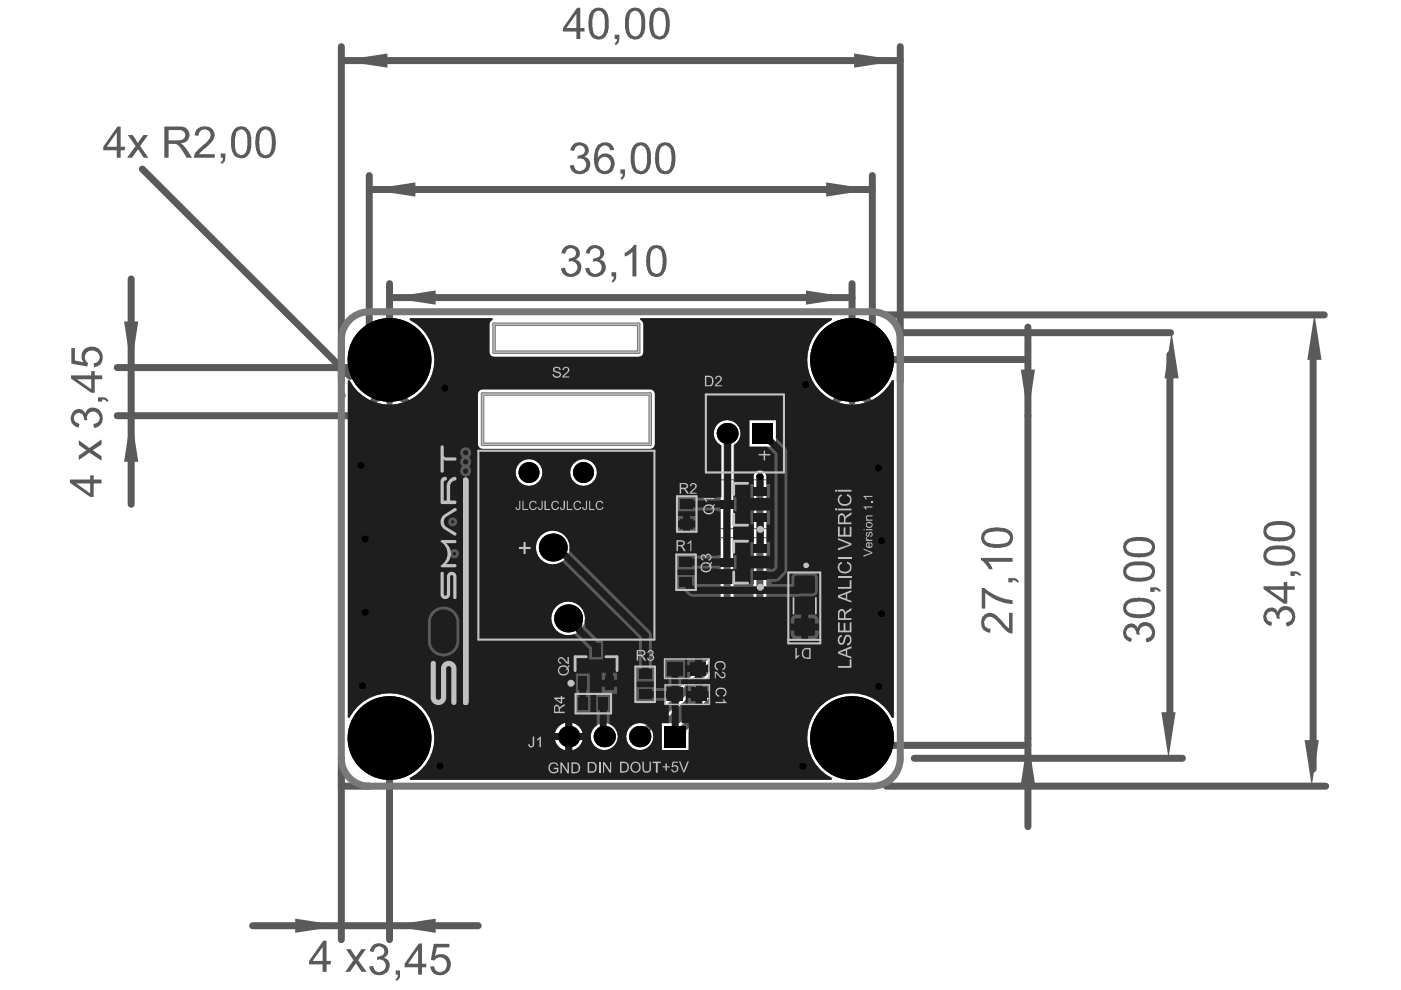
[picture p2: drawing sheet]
<svg xmlns="http://www.w3.org/2000/svg" width="297mm" height="210mm" viewBox="0 0 297 210" stroke-linecap="round" stroke-linejoin="round" font-family="sans-serif">
<g fill="#5a5a5a">
<path d="M217.9 156.5l1.5 9.8h-3z"/>
<path d="M216.4 78.4h3l-1.5 9.7z"/>
<path d="M170.9 61.6l9.8 1.5-9.8 1.5z"/>
<path d="M82.6 63.1l9.8-1.5v3z"/>
<path d="M27.8 88.1l1.5 9.8h-3z"/>
<path d="M26.3 68.2h3l-1.5 9.7z"/>
<path d="M82.6 196.3l9.8-1.5v3z"/>
<path d="M62.6 194.8l9.8 1.5-9.8 1.5z"/>
<path d="M246.2 151h3l-1.5 9.8z"/>
<path d="M248.4 70.4l1.5 9.8h-3z"/>
<path d="M276.6 156.9h3l-1.5 9.8z"/>
<path d="M278.7 66.5l1.5 9.8h-3z"/>
<path d="M181.1 11.3l9.8 1.5-9.8 1.5z"/>
<path d="M72.4 12.8l9.8-1.5v3z"/>
<path d="M175.2 38.7l9.7 1.5-9.7 1.5z"/>
<path d="M78.3 40.2l9.8-1.5v3z"/>
</g>
<path d="M156.2 119.2h2.9M156.2 106.9h2.9M157.6 105.4v3M157.6 117.7v3M126.4 139.8v3M124.9 141.3h3" fill="none" stroke="#5a5a5a" stroke-width=".3"/>
<path d="M151.9 114h11.4v10.4h-11.4zM151.9 101.7h11.4v10.4h-11.4zM121.2 135.6h10.4v11.4h-10.4z" fill="none" stroke="#5a5a5a" stroke-width=".21"/>
<g fill="none" stroke="#5a5a5a" stroke-width="1.5">
<path d="M72.4 9.9v71M72.4 12.8h118.5M190.9 9.9v71M30.2 35.8l44 44M78.3 37.2v37.8M184.9 37.2v37.8M27.8 59.1v47.8M78.3 40.2h106.6M24.8 77.9h50.5M82.6 60.1v25.1M82.6 63.1h98.1M179.9 76.2h37.3"/>
<path d="M180.7 60.1v25.1M187.6 66.8h93.2M191.3 70.5h56.9M217.9 69.4v105.9M248 75.2v76.9M278.4 74.3v88.8M24.8 88.1h54.8M82.6 159.4v39.8M180.7 158h37.2M72.4 160.8v38.4M72.4 166.7h5.9M187.9 166.7h93.2"/>
<path d="M193.8 160.8h56.9M53.6 196.3h47.8"/>
</g>
<g fill="#5a5a5a">
<path d="M27.1 28.6h1l1.1 1.7 1.2-1.7h1l-1.7 2.4 1.8 2.4h-1l-1.2-1.8-1.3 1.8h-1.1l1.8-2.4z"/>
<path d="M41.6 27.6a2.38 2.38 0 0 1 3.5-.1 2.35 2.35 0 0 1-.8 3.2l-1.8 1.5-.3 .5h3.3v.7h-4.4a3 3 0 0 1 1.5-2.2l.4-.3a4.2 4.2 0 0 0 1.7-2.3 1.32 1.32 0 0 0-1.4-1.2 1.32 1.32 0 0 0-1.2 1.4l-.9-.1z"/>
<path d="M46.8 32.5h1l-.1 1.5-.6 .7-.4-.3 .6-.6v-.4h-.5z"/>
<path d="M208.4 130.6a2.2 2.2 0 0 1 3.5 .5l1.8 2 .2 .1v-3.3h.8v4.4a2.5 2.5 0 0 1-2-1.2l-.6-.5a3.2 3.2 0 0 0-2.5-1.8 1.3 1.3 0 0 0-.9 1.4 1.3 1.3 0 0 0 1.3 1.1l-.1 .8a2.03 2.03 0 0 1-1.8-2.6z"/>
<path d="M208.1 124.7h.6l.9 .7 1.9 1a8.1 8.1 0 0 0 3.2 .8v.9l-.7-.1a9.6 9.6 0 0 1-5.1-2.3v3.3h-.8z"/>
<path d="M213.8 122.6h1.6l.2 .1 .4 .6-.3 .2-.4-.4-.6-.1v.5h-.9z"/>
<path d="M208 118.3h6.7v.8h-5.2l.6 .8 .4 .8h-.8a5 5 0 0 0-1.7-1.9z"/>
<path d="M119.5 52.6a1.9 1.9 0 0 1 2.4-.5 1.9 1.9 0 0 1 .9 2.2l-.7 .7a1.87 1.87 0 0 1 1.2 2 1.87 1.87 0 0 1-1.6 1.6 2.11 2.11 0 0 1-2.2-.5l-.3-.3-.2-.9 .7-.2a1.35 1.35 0 0 0 1.5 1.4 1.35 1.35 0 0 0 1.2-1.5 1.35 1.35 0 0 0-1.5-1.2l-.3 .1v-.7a1.18 1.18 0 0 0 1.5-1.5 1.21 1.21 0 0 0-1.4-.6 1.21 1.21 0 0 0-.9 1.1l-.8-.1 .1-.5z"/>
<path d="M124.8 52.4a2.06 2.06 0 0 1 3.4 1.3l-.4 .9-.6 .4a1.84 1.84 0 0 1 1.3 1.8 1.84 1.84 0 0 1-1.4 1.7 2.07 2.07 0 0 1-3-1.6l.8-.2a1.33 1.33 0 0 0 1.4 1.3 1.33 1.33 0 0 0 1.3-1.4 1.33 1.33 0 0 0-1.6-1.2l-.3 .1 .1-.7a1.19 1.19 0 0 0 1.4-1.2 1.14 1.14 0 0 0-1.2-1 1.14 1.14 0 0 0-1 1.2l-.8-.1 .2-.7z"/>
<path d="M129.7 57.7h.9v1.5l-.6 .7-.3-.3 .3-.4 .2-.6h-.5z"/>
<path d="M132.4 53.7l.1-.1a4.4 4.4 0 0 0 1.9-1.7h.5v6.7h-.8v-5.2l-.8 .6-.9 .4z"/>
<path d="M15.6 87.2a1.52 1.52 0 0 1 2.5 .4 1.88 1.88 0 0 1 1.9-1.2 1.88 1.88 0 0 1 1.7 1.6 2.1 2.1 0 0 1-.6 2.2l-.3 .3-.9 .2-.1-.7a1.35 1.35 0 0 0 1.3-1.5 1.35 1.35 0 0 0-1.5-1.2 1.35 1.35 0 0 0-1.2 1.5l.1 .3h-.7a1.18 1.18 0 0 0-1.5-1.5 1.21 1.21 0 0 0-.6 1.3 1.21 1.21 0 0 0 1.2 1l-.2 .7a1.49 1.49 0 0 1-1.3-.7 2.24 2.24 0 0 1 .2-2.7z"/>
<path d="M20.8 84.2l1.5 .1 .7 .7-.3 .2-.5-.4-.5-.1v.4h-.9z"/>
<path d="M15.1 73.8h.8v2.6l1.8 .4a2.13 2.13 0 0 1 .2-2.6 2.13 2.13 0 0 1 2.6-.5 2.14 2.14 0 0 1 1.3 2 2.14 2.14 0 0 1-1.3 2l-.6 .2v-.9a1.37 1.37 0 0 0 1.2-1.6 1.37 1.37 0 0 0-1.7-1.1 1.41 1.41 0 0 0-1.4 1 1.41 1.41 0 0 0 .7 1.7l-.2 .7-3.4-.6z"/>
<path d="M16.7 93.3l2.3 1.7 2.5-1.8v1l-1.9 1.2 1.9 1.3v1l-2.5-1.7-2.3 1.5v-.9l1.7-1.1-1.7-1.2z"/>
<path d="M78.9 200.6a1.9 1.9 0 0 1 2.3-.4 1.9 1.9 0 0 1 1 2.2l-.8 .7a1.87 1.87 0 0 1 1.2 1.9 1.87 1.87 0 0 1-1.6 1.7 2.11 2.11 0 0 1-2.1-.6l-.3-.3-.3-.9 .8-.1a1.35 1.35 0 0 0 1.4 1.3 1.35 1.35 0 0 0 1.3-1.5 1.35 1.35 0 0 0-1.6-1.2l-.3 .1 .1-.7a1.18 1.18 0 0 0 1.4-1.5 1.21 1.21 0 0 0-1.3-.6 1.21 1.21 0 0 0-.9 1.1l-.8-.1 .1-.5z"/>
<path d="M83.9 205.8h.9v1.3l-.6 .8-.4-.3 .6-.6v-.3h-.5z"/>
<path d="M92 200.1h3.3v.8h-2.7l-.3 1.8a2.17 2.17 0 0 1 2.9 .4 2.17 2.17 0 0 1-.2 3 2.2 2.2 0 0 1-3.8-1v-.2h.8a1.38 1.38 0 0 0 1.7 1.1 1.38 1.38 0 0 0 1-1.7 1.42 1.42 0 0 0-1-1.3 1.42 1.42 0 0 0-1.6 .7l-.7-.2z"/>
<path d="M73.4 201.2h.9l1.1 1.8 1.2-1.8h1l-1.7 2.4 1.8 2.5h-1l-1.2-1.8-1.3 1.8h-1l1.7-2.5z"/>
<path d="M238.7 132.6a1.52 1.52 0 0 1 2.5 .5 1.88 1.88 0 0 1 1.9-1.2 1.88 1.88 0 0 1 1.7 1.6 2.1 2.1 0 0 1-.5 2.1l-.3 .3-.9 .3-.2-.8a1.35 1.35 0 0 0 1.3-1.4 1.35 1.35 0 0 0-1.5-1.3 1.35 1.35 0 0 0-1.1 1.6v.3l-.7-.1a1.18 1.18 0 0 0-1.5-1.4 1.21 1.21 0 0 0-.5 1.3 1.21 1.21 0 0 0 1.1 .9l-.2 .8a1.49 1.49 0 0 1-1.3-.8 2.24 2.24 0 0 1 .2-2.7z"/>
<path d="M243.9 124.5l1.5 .1 .7 .7-.3 .2-.4-.4-.6-.1v.5h-.9z"/>
<path d="M268.4 129.3a1.52 1.52 0 0 1 2.5 .4 1.88 1.88 0 0 1 1.9-1.2 1.88 1.88 0 0 1 1.7 1.6 2.1 2.1 0 0 1-.5 2.2l-.3 .3-.9 .2-.2-.8a1.35 1.35 0 0 0 1.4-1.4 1.35 1.35 0 0 0-1.5-1.3 1.35 1.35 0 0 0-1.2 1.6l.1 .3-.7-.1a1.18 1.18 0 0 0-1.5-1.4 1.21 1.21 0 0 0-.6 1.3 1.21 1.21 0 0 0 1.1 1l-.2 .7a1.49 1.49 0 0 1-1.2-.7 2.24 2.24 0 0 1 .1-2.7z"/>
<path d="M273.6 121.1l1.5 .1 .8 .7-.4 .2-.4-.4-.6-.1v.5h-.9z"/>
<path d="M130.3 7.4h1l-.1 1.5-.6 .6-.3-.3 .5-.6v-.3h-.5z"/>
<path d="M121.4 30.8a1.9 1.9 0 0 1 2.3-.5 1.9 1.9 0 0 1 1 2.2l-.8 .7a1.87 1.87 0 0 1 1.2 2 1.87 1.87 0 0 1-1.5 1.6 2.11 2.11 0 0 1-2.2-.5l-.3-.3-.2-.9 .7-.2a1.35 1.35 0 0 0 1.4 1.4 1.35 1.35 0 0 0 1.3-1.5 1.35 1.35 0 0 0-1.6-1.2l-.3 .1 .1-.7a1.18 1.18 0 0 0 1.4-1.5 1.21 1.21 0 0 0-1.3-.6 1.21 1.21 0 0 0-.9 1.1l-.8-.1 .1-.5z"/>
<path d="M131.5 35.9h1l-.1 1.5-.5 .7-.4-.3 .4-.4 .2-.6h-.6z"/>
<path d="M24.8 28.1l-2.1 3h2.1zM24.9 26.8h.7v4.3h.9v.8h-.9v1.5h-.8v-1.5h-2.9v-.8z"/>
<path d="M35.7 27.6v2.2h2a1.33 1.33 0 0 0 1.6-1.3l-.2-.4a1.19 1.19 0 0 0-1.2-.5zM34.8 26.8h3.1a1.83 1.83 0 0 1 2.3 1.6 1.83 1.83 0 0 1-1.9 2l.9 .7 1.5 2.3h-1.1l-1-1.5a2.08 2.08 0 0 0-1.6-1.4h-1.3v2.9h-.9z"/>
<path d="M50.1 28v.1a6.9 6.9 0 0 0 .1 4.3 1.23 1.23 0 0 0 1.5 .3 1.23 1.23 0 0 0 .7-1.3v-.7a4.2 4.2 0 0 0-.6-3 1.21 1.21 0 0 0-1.7 .3zM49.6 27.5a2.06 2.06 0 0 1 2.2-.6 2.06 2.06 0 0 1 1.4 1.9l.1 1.5a3.2 3.2 0 0 1-1.1 2.9 2.01 2.01 0 0 1-3.1-1.6l-.1-1.6a3.5 3.5 0 0 1 .6-2.5z"/>
<path d="M55.3 28a7.3 7.3 0 0 0 .1 4.5 1.22 1.22 0 0 0 1.4 .3 1.22 1.22 0 0 0 .7-1.2l.1-.4a5.9 5.9 0 0 0-.5-3.4 1.09 1.09 0 0 0-1.8 .2zM55.1 27.1a2.16 2.16 0 0 1 3.3 1.8l.1 1.5a2.92 2.92 0 0 1-1.7 3.1 2.23 2.23 0 0 1-2.6-2.4 5.6 5.6 0 0 1 .6-3.6z"/>
<path d="M209 113.2a1.21 1.21 0 0 0-.2 1.3 1.21 1.21 0 0 0 1.2 .7 5.7 5.7 0 0 0 3.7-.3 1.21 1.21 0 0 0 .3-1.4 1.21 1.21 0 0 0-1.2-.7 6.4 6.4 0 0 0-3.8 .4zM208.2 113a4.2 4.2 0 0 1 3.9-1.1 2.38 2.38 0 0 1 2.7 2.2 2.06 2.06 0 0 1-2.1 1.9 4.8 4.8 0 0 1-4.1-.6 2.15 2.15 0 0 1-.4-2.4z"/>
<path d="M138.2 53.2a7.1 7.1 0 0 0 0 4.4 1.16 1.16 0 0 0 1.4 .4 1.16 1.16 0 0 0 .7-1.3l.1-.6a6.1 6.1 0 0 0-.4-3 1.11 1.11 0 0 0-1.8 .1zM137.9 52.3a2.03 2.03 0 0 1 3.3 1.6l.1 1.5a3.3 3.3 0 0 1-1.4 3.2 2.06 2.06 0 0 1-2.8-2l-.1-1.4a4 4 0 0 1 .9-2.9z"/>
<path d="M16.3 80.4l3 2.1v-2.1zM15 79.6h4.3v-.9h.8v.9h1.6v.8h-1.6v2.9h-.8l-4.3-3z"/>
<path d="M16.2 102.5l2.9 2.1v-2.1zM14.8 101.7h4.3v-.9h.8v.9h1.6v.8h-1.6v2.9h-.8l-4.3-3z"/>
<path d="M88.6 201.3l-2.1 3h2.1zM88.8 200h.7v4.3h.9v.8h-.9v1.6h-.9v-1.6h-2.8v-.8z"/>
<path d="M68.4 200.8l-2.1 2.9h2.1zM68.6 199.4h.6v4.3h.9v.8h-.9v1.6h-.8v-1.6h-2.9v-.8z"/>
<path d="M239.2 128a1.2 1.2 0 0 0-.3 1.4 1.2 1.2 0 0 0 1.2 .7 5.4 5.4 0 0 0 3.8-.4 1.24 1.24 0 0 0 .1-1.4 1.24 1.24 0 0 0-1.2-.6l-.7-.1a5.7 5.7 0 0 0-2.9 .4zM238.5 127.8a4.6 4.6 0 0 1 3.7-1 2.45 2.45 0 0 1 2.7 2.1v.1a2.06 2.06 0 0 1-1.9 1.9 5.5 5.5 0 0 1-4.3-.6 1.94 1.94 0 0 1-.2-2.5z"/>
<path d="M239.1 120.5a1.16 1.16 0 0 0-.1 1.3 1.16 1.16 0 0 0 1.1 .5 4.9 4.9 0 0 0 3.9-.4 1.26 1.26 0 0 0 0-1.4 1.26 1.26 0 0 0-1.2-.6h-.7a4.2 4.2 0 0 0-3 .6zM238.5 120a4.5 4.5 0 0 1 3.7-1 2.76 2.76 0 0 1 2.7 1.7 1.97 1.97 0 0 1-1.9 2.5 5.9 5.9 0 0 1-4.2-.5 2.13 2.13 0 0 1-.3-2.7z"/>
<path d="M239.1 115.2a1.23 1.23 0 0 0-.1 1.4 1.23 1.23 0 0 0 1.3 .6l.4 .1a4.6 4.6 0 0 0 3.3-.6 1.16 1.16 0 0 0 .1-1.3 1.16 1.16 0 0 0-1.2-.6h-.6a6.1 6.1 0 0 0-3.1 .3zM238.5 114.8h.1a4.4 4.4 0 0 1 3.5-.9 3.1 3.1 0 0 1 2.7 1.4 2.06 2.06 0 0 1-2 2.8l-1.4 .1a3.8 3.8 0 0 1-3-1.1 2.47 2.47 0 0 1 .1-2.3z"/>
<path d="M269.2 125l3 2.2v-2.2zM267.9 124.3h4.3v-.9h.7v.9h1.6v.7h-1.6v3h-.7l-4.3-3.1z"/>
<path d="M268.8 117.1a1.16 1.16 0 0 0-.1 1.3 1.16 1.16 0 0 0 1.1 .6 4.9 4.9 0 0 0 3.9-.5 1.26 1.26 0 0 0 0-1.4 1.26 1.26 0 0 0-1.2-.5l-.7-.1a4.2 4.2 0 0 0-3 .6zM268.2 116.6a4.5 4.5 0 0 1 3.7-.9 2.76 2.76 0 0 1 2.7 1.6 1.97 1.97 0 0 1-1.9 2.5 5.9 5.9 0 0 1-4.1-.5 2.13 2.13 0 0 1-.4-2.7z"/>
<path d="M268.9 111.8a1.23 1.23 0 0 0-.2 1.4 1.23 1.23 0 0 0 1.3 .7h.4a4.6 4.6 0 0 0 3.3-.6 1.16 1.16 0 0 0 .1-1.3 1.16 1.16 0 0 0-1.2-.6h-.6a6.1 6.1 0 0 0-3.1 .3zM268.2 111.4h.1a4.4 4.4 0 0 1 3.5-.9 3.1 3.1 0 0 1 2.7 1.4 2.06 2.06 0 0 1-2 2.8l-1.4 .1a3.8 3.8 0 0 1-3-1.1 2.47 2.47 0 0 1 .1-2.3z"/>
<path d="M122.2 2.9l-2.1 3h2.1zM122.4 1.7h.6v4.2h.9v.8h-.9v1.6h-.8v-1.6h-2.9v-.8z"/>
<path d="M125.9 2.9a6.4 6.4 0 0 0 .1 4.4 1.23 1.23 0 0 0 1.5 .2 1.23 1.23 0 0 0 .7-1.3v-.6a4.2 4.2 0 0 0-.6-3 1.21 1.21 0 0 0-1.7 .3zM125.4 2.3a2.06 2.06 0 0 1 2.3-.5 2.06 2.06 0 0 1 1.3 2l.1 1.3a3.5 3.5 0 0 1-1 2.9 2.11 2.11 0 0 1-3.3-1.8v-1.3a4.4 4.4 0 0 1 .6-2.6z"/>
<path d="M133.6 2.9a6.9 6.9 0 0 0 .1 4.3 1.23 1.23 0 0 0 1.5 .4 1.23 1.23 0 0 0 .7-1.4l.1-.6a4.2 4.2 0 0 0-.6-3 1.21 1.21 0 0 0-1.8 .3zM133.1 2.3a2.06 2.06 0 0 1 2.3-.6 2.06 2.06 0 0 1 1.3 1.9l.1 1.5a3.2 3.2 0 0 1-1 2.9 2.01 2.01 0 0 1-3.1-1.5l-.2-1.7a3.5 3.5 0 0 1 .6-2.5z"/>
<path d="M138.8 2.9a7.3 7.3 0 0 0 .1 4.4 1.22 1.22 0 0 0 1.4 .3 1.22 1.22 0 0 0 .7-1.2l.1-.4a5.9 5.9 0 0 0-.5-3.4 1.09 1.09 0 0 0-1.8 .3zM138.6 2a2.16 2.16 0 0 1 3.3 1.8l.1 1.4a2.92 2.92 0 0 1-1.7 3.1 2.23 2.23 0 0 1-2.6-2.4 5.6 5.6 0 0 1 .6-3.6z"/>
<path d="M126.6 30.9a2.04 2.04 0 0 1 3.6 .7v.2l-.8 .1a1.27 1.27 0 0 0-1.2-1 1.27 1.27 0 0 0-1.3 1l-.2 1.5a1.99 1.99 0 0 1 2.7-.6 1.99 1.99 0 0 1 .8 2.6 2.07 2.07 0 0 1-1.7 1.5 2.07 2.07 0 0 1-2.1-.9 5.6 5.6 0 0 1 .1-4.9zM127.1 33.8a1.52 1.52 0 0 0-.1 1.7 1.52 1.52 0 0 0 1.5 .7 1.56 1.56 0 0 0 1-1.7 1.56 1.56 0 0 0-1.4-1.3z"/>
<path d="M134.9 31.3a6.3 6.3 0 0 0 .1 4.5 1.23 1.23 0 0 0 1.4 .3 1.23 1.23 0 0 0 .7-1.3l.1-.7a4.2 4.2 0 0 0-.6-3 1.05 1.05 0 0 0-1.7 .2zM134.3 30.9a2.06 2.06 0 0 1 2.4-.6 2.06 2.06 0 0 1 1.2 2.1l.1 1a3.3 3.3 0 0 1-1 3.2 2.01 2.01 0 0 1-3.1-1.6 5.8 5.8 0 0 1 .4-4.1z"/>
<path d="M140 31.4a7.1 7.1 0 0 0 .1 4.4 1.16 1.16 0 0 0 1.4 .4 1.16 1.16 0 0 0 .7-1.3l.1-.6a6.1 6.1 0 0 0-.4-3 1.11 1.11 0 0 0-1.9 .1zM139.8 30.5a2.03 2.03 0 0 1 3.2 1.6l.2 1.5a3.3 3.3 0 0 1-1.4 3.2 2.06 2.06 0 0 1-2.8-2l-.2-1.4a4 4 0 0 1 1-2.9z"/>
</g>
<g fill="none" stroke="#5a5a5a" stroke-width="1.5">
<circle cx="82.6" cy="88.1" r="4.6"/>
<circle cx="180.7" cy="88.1" r="4.6"/>
<circle cx="82.6" cy="156.5" r="4.6"/>
<circle cx="180.7" cy="156.5" r="4.6"/>
</g>
<path d="M146.5 108.1v2.2M155.6 114.7h4.1v9h-4.1zM155.6 102.4h4.1v9h-4.1zM121.9 139.2h9v4.2h-9zM146.3 120.5v2.1M124.5 150.1h2.1M135.9 143.8v2.1" fill="none" stroke="#5a5a5a" stroke-width=".3"/>
<path d="M144.2 119h2.4v4.7h-2.4zM144.4 106.6h2.3v4.7h-2.3zM168.2 123.7h4.8v9.5h-4.8zM123.4 148h4.8v2.3h-4.8zM135.6 142.7h2.4v4.8h-2.4z" fill="none" stroke="#5a5a5a" stroke-width=".38"/>
<circle cx="170.9" cy="119.9" r=".3" fill="none" stroke="#5a5a5a" stroke-width=".59"/>
<path d="M115.8 152h31.6v8.6h-31.6z" fill="none" stroke="#5a5a5a" stroke-width=".45"/>
<path d="M102.3 83.5v10.7" fill="none" stroke="#787878" stroke-width=".75"/>
<path d="M72.4 83.8v77" fill="none" stroke="#787878" stroke-width="1.5"/>
<circle cx="72.4" cy="83.8" r=".74" fill="#787878"/>
<path d="M72.4 83.8v-11.8a5.9 5.9 0 0 1 5.9-5.9h106.6a5.9 5.9 0 0 1 6 5.9v88.8a5.9 5.9 0 0 1-6 5.9h-106.6a5.9 5.9 0 0 1-5.9-5.9" fill="none" stroke="#787878" stroke-width="1.5"/>
<path d="M104.8 68.8h30.6v5.9h-30.6zM102.3 83.5h35.6v10.7h-35.6" fill="none" stroke="#787878" stroke-width=".75"/>
<path d="M86.9 67.5h17.5v.3a.96 .96 0 0 0-.6 1v5.9a.99 .99 0 0 0 1 1h30.6a.98 .98 0 0 0 1-1v-5.9a.96 .96 0 0 0-.7-1l.1-.3h40.5l.1 .3a9.5 9.5 0 0 0-2.5 15.2 9.5 9.5 0 0 0 15.2-2.4h.4v71.5l-.4 .1a9.5 9.5 0 0 0-15.2-2.4 9.5 9.5 0 0 0 2.5 15.2l-.1 .3h-89.4v-.3a9.5 9.5 0 0 0 2.7-14.9 9.5 9.5 0 0 0-15.1 1.4l-.3-.1v-70l.3-.1a9.5 9.5 0 0 0 15.1 1.4 9.5 9.5 0 0 0-2.7-14.9zM158.9 89.1v5.6h5.6v-5.6zM101.6 82.8l-.3 .7v10.7a.99 .99 0 0 0 1 1h35.6a.99 .99 0 0 0 .9-1v-10.7a.99 .99 0 0 0-.9-.9h-35.6zM120.9 100.2a2.85 2.85 0 0 0 5.7 0 2.85 2.85 0 0 0-5.7 0zM109.3 100.2a2.85 2.85 0 0 0 5.7 0 2.85 2.85 0 0 0-5.7 0zM113.6 116.1a3.6 3.6 0 0 0 7.2 0 3.6 3.6 0 0 0-7.2 0zM116.9 131.1a3.6 3.6 0 0 0 7.1 0 3.6 3.6 0 0 0-7.1 0zM152.2 89.9a2.82 2.82 0 0 0 .6 4.5v42.7l-16.3 16.3a2.87 2.87 0 0 0-3.7 2.5 2.87 2.87 0 0 0 3.1 3.1 2.87 2.87 0 0 0 2.5-3.7l1.6-1.5 .3 .1v5.1h5.7v-3.8l16.4-16.4 .1-37.7a1.36 1.36 0 0 0-1.4-1.4 1.36 1.36 0 0 0-1.3 1.4v36.6l-15.7 15.6h-3.2l-.1-.3 14.6-14.8 .1-43.8a2.83 2.83 0 0 0 .9-4.2 2.83 2.83 0 0 0-4.2-.3zM121.3 153.2v2.2h2.2a2.99 2.99 0 0 0-2.2-2.2zM118.4 154l-.4 .7-.4 .7h2.2v-2.2l-.7 .3zM125.2 156.2a2.9 2.9 0 0 0 5.8 0 2.9 2.9 0 0 0-5.8 0zM121.3 156.9v2.2a2.99 2.99 0 0 0 2.2-2.2zM117.6 156.9a2.99 2.99 0 0 0 2.2 2.2v-2.2z" fill="#5a5a5a"/>
<path d="M154.2 91.9v45.8l-18.6 18.5M161.1 101.1v37.1l-17.9 18" fill="none" stroke="#5a5a5a" stroke-width="1.5"/>
<g fill="#000">
<circle cx="82.6" cy="76.3" r="8.9"/>
<circle cx="180.7" cy="76.3" r="8.9"/>
<circle cx="76.5" cy="98.7" r=".74"/>
<circle cx="94.3" cy="82.3" r=".74"/>
<circle cx="154.2" cy="91.9" r="2.22"/>
<circle cx="170.8" cy="81.5" r=".74"/>
<circle cx="186.2" cy="99.2" r=".74"/>
<circle cx="77.4" cy="114.3" r=".74"/>
<circle cx="112.2" cy="100.2" r="2.22"/>
<circle cx="117.2" cy="116.1" r="2.97"/>
<circle cx="123.7" cy="100.2" r="2.22"/>
<circle cx="161.1" cy="101.1" r=".74"/>
<circle cx="186.9" cy="114.7" r=".74"/>
<circle cx="77.4" cy="129.8" r=".74"/>
<circle cx="120.5" cy="131.1" r="2.97"/>
<circle cx="186.9" cy="130.1" r=".74"/>
<circle cx="76.8" cy="145.4" r=".74"/>
<circle cx="82.6" cy="156.5" r="8.9"/>
<circle cx="120.6" cy="156.2" r="2.26"/>
<circle cx="128.1" cy="156.2" r="2.26"/>
<circle cx="135.6" cy="156.2" r="2.26"/>
<circle cx="180.7" cy="156.5" r="8.9"/>
<circle cx="186.3" cy="145.5" r=".74"/>
<circle cx="93.3" cy="162.4" r=".74"/>
<circle cx="170.2" cy="162.5" r=".74"/>
</g>
<g fill="#000">
<path d="M159.5 89.7h4.4v4.4h-4.4z" fill-rule="evenodd"/>
<path d="M140.9 153.9h4.5v4.5h-4.5z" fill-rule="evenodd"/>
</g>
<g fill="#1e1e1e">
<path d="M91.9 130.3a2.74 2.74 0 0 1 3-1 2.74 2.74 0 0 1 1.9 2.7v3.8a2.73 2.73 0 0 1-2.8 2.8 2.73 2.73 0 0 1-2.7-2.8v-4.2z"/>
<path d="M73.7 80.6h.4a9.5 9.5 0 0 0 15.2 2.4 9.5 9.5 0 0 0-2.4-15.2v-.3h17.5v.3a.96 .96 0 0 0-.6 1v5.9a.99 .99 0 0 0 1 1h30.6a.98 .98 0 0 0 1-1v-5.9a.96 .96 0 0 0-.7-1l.1-.3h40.5l.1 .3a9.5 9.5 0 0 0-2.5 15.2 9.5 9.5 0 0 0 15.2-2.4h.4v71.5l-.4 .1a9.5 9.5 0 0 0-15.2-2.4 9.5 9.5 0 0 0 2.5 15.2l-.1 .3h-89.4v-.3a9.5 9.5 0 0 0 2.4-15.2 9.5 9.5 0 0 0-15.2 2.4l-.4-.1zM101.6 82.8l-.3 .7v10.7a.99 .99 0 0 0 1 1h35.6a.99 .99 0 0 0 .9-1v-10.7a.99 .99 0 0 0-.9-.9h-35.6zM97.8 95.3a1.32 1.32 0 0 0 .2 1.7 1.44 1.44 0 0 0 0 1.9 1.21 1.21 0 0 0-.1 1.8 1.21 1.21 0 0 0 1.7 0 1.21 1.21 0 0 0-.1-1.8 1.45 1.45 0 0 0 0-1.9 1.2 1.2 0 0 0 .1-1.8 1.2 1.2 0 0 0-1.8 .1zM120.9 100.2a2.85 2.85 0 0 0 5.7 0 2.85 2.85 0 0 0-5.7 0zM109.3 100.2a2.85 2.85 0 0 0 5.7 0 2.85 2.85 0 0 0-5.7 0zM152.2 89.9a2.81 2.81 0 0 0 .7 4.5v11l-5.4 .1v-.2h-3.9v3.1l8.4-.2v.2h.7v9.3l-5.4 .1v-.2h-3.8v3.1h3.8v-.2l8.9 .2v-3h-.8v-9.3h.8v-3h-.5v-11.1a2.83 2.83 0 0 0 .7-4.2 2.83 2.83 0 0 0-4.2-.2zM160.2 100.1a3.1 3.1 0 0 0-.4 2.5h-.7v3h4.2v-3h-.8v-1.5a1.4 1.4 0 0 0-.8-1.3 1.4 1.4 0 0 0-1.5 .3zM146.3 109.4v1h1.3v-1zM143.5 109.4v1h1.3v-1zM95 110.7a.95 .95 0 0 0 1.9 0 .95 .95 0 0 0-1.9 0zM146.3 111.9v.9h1.3v-.9zM143.5 111.9v.9h1.3v-.9zM159.1 108.2v3h.7v3.7h-.7v3h4.2v-3h-.7v-3.7h.7v-3zM95.4 117.4a.97 .97 0 0 0 1.9 0 .97 .97 0 0 0-1.9 0zM158.9 89.1v5.6h3.7l1.6 1.6v24l-.4 .3h-.5v-.1h-4.2v3.3h-11.7l-.1-1.9h-3.8v3.1h1.4a3 3 0 0 0 2 1.5l25.4-.1a1.08 1.08 0 0 0 1.1-1.1v-2.8a1.08 1.08 0 0 0-1.1-1.1h-3.4a1.08 1.08 0 0 0-1.1 1.1v1.3h-4.1l-.1-.4a2.35 2.35 0 0 0 1.7-.4l1.2-1.2 .4-1v-25l-.4-1-2-2v-3.7zM171.4 130.3v1.9h2.2a1.46 1.46 0 0 0-1.3-1.9zM168 130.7l-.3 .4-.1 1.1h2.3v-1.9h-1zM171.4 133.7v1.9a1.72 1.72 0 0 0 2.1-.8l.1-1.1zM167.6 133.7a1.46 1.46 0 0 0 1.3 1.9h1v-1.9zM91.4 129.9l-.5 .8-.2 .9v4.6a3.3 3.3 0 0 0 3.2 3h.3a3.3 3.3 0 0 0 2.8-1.8l.4-1.3v-4.6a3.3 3.3 0 0 0-1.3-2.2 3.3 3.3 0 0 0-2.5-.7 3.3 3.3 0 0 0-2.2 1.3zM117.9 128.6a3.6 3.6 0 0 0-.4 4.5 3.6 3.6 0 0 0 4.3 1.4l3.1 3.1v2.2h3v-4.1h-1.1l-2.7-2.8-.1-1.1a3.6 3.6 0 0 0-1.9-3.9 3.6 3.6 0 0 0-4.2 .7zM148.8 139.5v1.5h1.7v-1.5zM145.7 139.5v1.5h1.6v-1.5zM148.8 142.5v1.5h1.7v-1.5zM145.7 142.5v1.5h1.6v-1.5zM129.9 142.6v1.5h.9v-1.5zM127.6 142.6v1.5h.9v-1.5zM114.7 113.6a3.6 3.6 0 0 0-.3 4.8 3.6 3.6 0 0 0 4.8 .6l16.3 16.3v6.1h-.6v3.1h3.9v-3.1h-.6l-.1-7.2-17.4-17.5a3.6 3.6 0 0 0-1.9-3.8 3.6 3.6 0 0 0-4.1 .7zM140.8 139.7v4.1h.9v1.4h-.8v.7h-2.1v-.2h-3.9v3.1h3.9v-.2h2.1v.7h.9v4h-1.5v5.7h5.7v-5.7h-1.5v-4h.9v-4.1h-.9v-1.4h.8v-4.1zM148.9 145v1.5h1.7v-1.5zM145.8 145v1.5h1.7v-1.5zM148.9 148v1.5h1.7v-1.5zM145.8 148v1.5h1.7v-1.5zM122.1 142.8v8.3h3.1l-.2-8.3zM121.3 153.2v2.2h2.2a2.99 2.99 0 0 0-2.2-2.2zM118.4 154l-.4 .7-.4 .7h2.2v-2.2l-.7 .3zM132.8 156.2a2.87 2.87 0 0 0 5.7 0 2.87 2.87 0 0 0-5.7 0zM127.6 145.6v1.5l-1.2 .1 .1 6.6a2.86 2.86 0 0 0-.4 4.4 2.86 2.86 0 0 0 4.4-.4 2.86 2.86 0 0 0-1.2-4.2v-2.5h.2v-3.9l1.3-.1v-1.5zM121.3 156.9v2.2a2.99 2.99 0 0 0 2.2-2.2zM117.6 156.9a2.99 2.99 0 0 0 2.2 2.2v-2.2z"/>
<circle cx="96.3" cy="117.4" r=".37"/>
<circle cx="96" cy="110.6" r=".34"/>
<circle cx="98.7" cy="99.9" r=".55"/>
<circle cx="98.7" cy="97.9" r=".55"/>
<circle cx="98.7" cy="96" r=".55"/>
</g>
<g fill="none" stroke="#1e1e1e" stroke-width="1.5">
<path d="M154.2 91.9l.1 .1v14.9M161.7 91.9l3.9 3.9v25l-1.2 1.2h-3.2M118.8 116.7l18 18v7.6M145.6 106.8l8.5 .1v12.3h-8.7M161.1 101.1l.1 3M161.2 109.7v6.7M122.1 131.7l.6 .6v1.2l3.7 3.7v.6M145.4 123.5h.4l.2 .2v.6l.9 .9h22.1l1.3-1.3h.3M123.7 144.7l-.1 .2v2.9M127.9 149.1v6.9l.2 .2M136.8 147.2h6.4M143 141.8l.2 5.4"/>
<path d="M143.2 147.2h.1M143.2 156.2h.1M143.2 147.2v9"/>
</g>
<g fill="#000">
<circle cx="82.6" cy="76.3" r="8.9"/>
<circle cx="180.7" cy="76.3" r="8.9"/>
<circle cx="76.5" cy="98.7" r=".74"/>
<circle cx="94.3" cy="82.3" r=".74"/>
<circle cx="154.2" cy="91.9" r="2.22"/>
<circle cx="170.8" cy="81.5" r=".74"/>
<circle cx="186.2" cy="99.2" r=".74"/>
<circle cx="77.4" cy="114.3" r=".74"/>
<circle cx="112.2" cy="100.2" r="2.22"/>
<circle cx="117.2" cy="116.1" r="2.97"/>
<circle cx="123.7" cy="100.2" r="2.22"/>
<circle cx="161.1" cy="101.1" r=".74"/>
<circle cx="186.9" cy="114.7" r=".74"/>
<circle cx="77.4" cy="129.8" r=".74"/>
<circle cx="120.5" cy="131.1" r="2.97"/>
<circle cx="186.9" cy="130.1" r=".74"/>
<circle cx="76.8" cy="145.4" r=".74"/>
<circle cx="82.6" cy="156.5" r="8.9"/>
<circle cx="120.6" cy="156.2" r="2.26"/>
<circle cx="128.1" cy="156.2" r="2.26"/>
<circle cx="135.6" cy="156.2" r="2.26"/>
<circle cx="180.7" cy="156.5" r="8.9"/>
<circle cx="186.3" cy="145.5" r=".74"/>
<circle cx="93.3" cy="162.4" r=".74"/>
<circle cx="170.2" cy="162.5" r=".74"/>
</g>
<g fill="#000">
<path d="M159.5 89.7h4.4v4.4h-4.4z" fill-rule="evenodd"/>
<path d="M140.9 153.9h4.5v4.5h-4.5z" fill-rule="evenodd"/>
</g>
<g fill="#1e1e1e">
<path d="M152.6 118.3h3v1.8h-3z" fill-rule="evenodd"/>
<path d="M159.7 115.5h3v1.8h-3z" fill-rule="evenodd"/>
<path d="M159.7 121.1h3v1.8h-3z" fill-rule="evenodd"/>
<path d="M168.9 131.1h3.4l.5 .4v2.9l-.5 .4h-3.4l-.5-.4v-2.9z" fill-rule="evenodd"/>
<path d="M168.4 122.5l.5-.4h3.4l.5 .4v2.8l-.5 .5h-3.4l-.5-.5z" fill-rule="evenodd"/>
<path d="M144.1 122.5h2.6v1.9h-2.6z" fill-rule="evenodd"/>
<path d="M144.1 118.2h2.6v1.9h-2.6z" fill-rule="evenodd"/>
<path d="M144.2 110.2h2.7v1.9h-2.7z" fill-rule="evenodd"/>
<path d="M144.2 105.9h2.7v1.9h-2.7z" fill-rule="evenodd"/>
<path d="M152.6 106h3v1.8h-3z" fill-rule="evenodd"/>
<path d="M159.7 103.2h3v1.8h-3z" fill-rule="evenodd"/>
<path d="M159.7 108.8h3v1.8h-3z" fill-rule="evenodd"/>
<path d="M135.5 142h2.7v1.9h-2.7z" fill-rule="evenodd"/>
<path d="M135.5 146.3h2.7v1.9h-2.7z" fill-rule="evenodd"/>
<path d="M122.7 147.8h1.9v2.7h-1.9z" fill-rule="evenodd"/>
<path d="M127 147.8h1.9v2.7h-1.9z" fill-rule="evenodd"/>
<path d="M141.5 145.8h3.3v2.9h-3.3z" fill-rule="evenodd"/>
<path d="M146.6 145.8h3.2v2.9h-3.2z" fill-rule="evenodd"/>
<path d="M125.5 136.3h1.8v2.9h-1.8z" fill-rule="evenodd"/>
<path d="M128.3 143.4h1.8v2.9h-1.8z" fill-rule="evenodd"/>
<path d="M122.7 143.4h1.8v2.9h-1.8z" fill-rule="evenodd"/>
<path d="M146.5 140.3h3.2v2.9h-3.2z" fill-rule="evenodd"/>
<path d="M141.4 140.3h3.3v2.9h-3.3z" fill-rule="evenodd"/>
</g>
<g fill="#1e1e1e">
<path d="M172.3 134.4h.5zM172.3 134.4h.5l-.1 .2-.4 .2z"/>
<path d="M172.3 131.1v.4zM172.3 131.1l.4 .2 .1 .2h-.5z"/>
<path d="M168.4 131.5h.5zM168.5 131.3l.4-.2v.4h-.5z"/>
<path d="M168.9 134.4v.4zM168.4 134.4h.5v.4l-.4-.2z"/>
<path d="M172.3 125.3h.5zM172.3 125.3h.5l-.1 .3-.4 .2z"/>
<path d="M172.3 122.1v.4zM172.3 122.1l.4 .2 .1 .2h-.5z"/>
<path d="M168.4 122.5h.5zM168.5 122.3l.4-.2v.4h-.5z"/>
<path d="M168.9 125.3v.5zM168.4 125.3h.5v.5l-.4-.2z"/>
</g>
<g fill="#c0c0c0">
<path d="M91.4 140.4a.55 .55 0 0 1 .6-.3 .55 .55 0 0 1 .4 .6v7.1a.55 .55 0 0 0 .6 .6 .55 .55 0 0 0 .5-.6v-6a1.64 1.64 0 0 1 1.6-1.7 1.64 1.64 0 0 1 1.7 1.7v7.1a.55 .55 0 0 1-.6 .6 .55 .55 0 0 1-.5-.6v-7.1a.55 .55 0 0 0-.6-.6 .55 .55 0 0 0-.5 .6v6a1.64 1.64 0 0 1-1.6 1.7 1.64 1.64 0 0 1-1.7-1.7z"/>
<path d="M98.3 101.5a.55 .55 0 0 1 .6-.2 .55 .55 0 0 1 .4 .5v47.1a.55 .55 0 0 1-.6 .6 .55 .55 0 0 1-.5-.6z"/>
<path d="M93.4 121.4l.2-.2h.3l.2 .2v4.6l.2 .3h.2l.3-.3v-3.8a1.01 1.01 0 0 1 1-1 1.01 1.01 0 0 1 1 1v4.6l-.2 .2h-.3l-.2-.2v-4.6l-.2-.3h-.3l-.2 .3v3.8a1.01 1.01 0 0 1-1 1 1.01 1.01 0 0 1-1-1z"/>
<path d="M93.5 114.6l.2-.1h2.9l.2 .2v.3l-.2 .2h-2.1a2.78 2.78 0 0 1 0 4.4h2.1l.2 .2v.3l-.2 .2h-2.9l-.3-.3a3 3 0 0 0 0-5.2z"/>
<path d="M94.1 109.2l2.3-1.5 .4 .2v.3l-2.1 1.3a1.35 1.35 0 0 0 0 2.3l2 1.2 .1 .3-.1 .2-.3 .1-2.1-1.4a1.89 1.89 0 0 1-.2-3z"/>
<path d="M93.6 101.5l.2-.3a.69 .69 0 0 1 .9 .1l-.1 .5-.3 .1-.2 .3v3.9h.6v-2.8a1.99 1.99 0 0 1 1.8-2.2l.3 .5-.3 .2a1.23 1.23 0 0 0-1.1 1.3v3h1.2l.2 .2v.4l-.2 .2-3-.1-.2-.2v-4.7z"/>
<path d="M93.4 94.6l.2-.2h.3l.2 .2v1.9l.1 .4 2.4 .1 .2 .2v.3l-.2 .2-2.2-.1-.3-.4v2.8l-.2 .2h-.3l-.2-.2z"/>
</g>
<path d="M155.6 109v2.4h2.9M158.5 102.5h-2.9v2.3M158.5 114.8h-2.9v2.3M124.3 139.2h-2.4v3M128.5 139.2h2.3v3M155.6 121.3v2.3h2.9" fill="none" stroke="#c0c0c0" stroke-width=".59"/>
<path d="M101.4 95.6h37.4v40h-37.4zM149.7 83.6h16.5v16.6h-16.5zM143.4 117.6h4.1v7.5h-4.1zM143.5 105.2h4.2v7.5h-4.2zM167.1 135.7h6.8M167.1 121.4h6.8v15h-6.8zM122 147.1h7.6v4.2h-7.6zM134.7 141.3h4.2v7.5h-4.2z" fill="none" stroke="#c0c0c0" stroke-width=".45"/>
<path d="M104.8 68.8h30.6v5.9h-30.6zM102.3 83.5h35.6v10.7h-35.6zM160.9 96.4h2.3M162.1 95.7v1.8M140.9 139.7h9.4v4.2h-9.4zM141 145.2h9.4v4.1h-9.4z" fill="none" stroke="#c0c0c0" stroke-width=".3"/>
<path d="M168.2 126.8v3.3M173 126.8v3.3" fill="none" stroke="#c0c0c0" stroke-width=".38"/>
<g fill="#c0c0c0">
<path d="M111 114.9h.4v1.1h1.1v.4h-1.1v1.1h-.4v-1.1h-1v-.4h1z"/>
<path d="M110.1 106.2h.2v1.3a.5 .5 0 0 1-.5 .6 .5 .5 0 0 1-.5-.6h.3a.28 .28 0 0 0 .2 .4 .28 .28 0 0 0 .3-.4z"/>
<path d="M110.8 106.2h.2v1.7h1v.2h-1.2z"/>
<path d="M112.3 106.6a.8 .8 0 0 1 .8-.4 .8 .8 0 0 1 .7 .5l-.2 .1a.62 .62 0 0 0-.9-.3 .62 .62 0 0 0-.3 .8 .57 .57 0 0 0 .5 .6 .57 .57 0 0 0 .7-.4h.3a.89 .89 0 0 1-1.2 .5 .89 .89 0 0 1-.5-1.1z"/>
<path d="M114.8 106.2h.3v1.3a.53 .53 0 0 1-.6 .6 .53 .53 0 0 1-.5-.6h.2a.31 .31 0 0 0 .3 .4 .31 .31 0 0 0 .3-.4z"/>
<path d="M115.4 106.2h.3v1.7h.9v.2h-1.2z"/>
<path d="M117.1 106.4a.85 .85 0 0 1 1.4 .3l-.2 .1a.64 .64 0 0 0-.9-.3 .64 .64 0 0 0-.2 .9 .57 .57 0 0 0 .5 .5 .57 .57 0 0 0 .6-.4h.2a.86 .86 0 0 1-1 .6 .86 .86 0 0 1-.6-1z"/>
<path d="M119.5 106.2h.3v1.3a.53 .53 0 0 1-.5 .6 .53 .53 0 0 1-.6-.6h.3a.28 .28 0 0 0 .2 .4 .28 .28 0 0 0 .3-.4z"/>
<path d="M120.2 106.2h.2v1.7h1v.2h-1.2z"/>
<path d="M121.8 106.5a.88 .88 0 0 1 1.5 .2l-.3 .1a.61 .61 0 0 0-.8-.3 .61 .61 0 0 0-.4 .7 .61 .61 0 0 0 .5 .7 .61 .61 0 0 0 .7-.4h.3a.9 .9 0 0 1-1.2 .6 .9 .9 0 0 1-.5-1.2z"/>
<path d="M124.2 106.2h.3v1.3a.53 .53 0 0 1-.6 .6 .53 .53 0 0 1-.5-.6h.3a.28 .28 0 0 0 .3 .4 .28 .28 0 0 0 .2-.4z"/>
<path d="M124.9 106.2h.2v1.7h.9v.2h-1.1z"/>
<path d="M126.4 106.6a.85 .85 0 0 1 1.5 .1l-.2 .1a.66 .66 0 0 0-.9-.2 .66 .66 0 0 0-.2 .9 .58 .58 0 0 0 .5 .4 .58 .58 0 0 0 .6-.4h.2a.86 .86 0 0 1-1 .6 .86 .86 0 0 1-.6-1z"/>
<path d="M183.1 116.3l1.9 .8v.2l-1.9 .8v-.3l1.6-.6-1.6-.6z"/>
<path d="M183.6 113.9l.2 .1 .1 .4 1.1 .1v.2h-1.4v-.2h.2l-.3-.3z"/>
<path d="M183.7 112.9l.3-.1v.2a.26 .26 0 0 0-.3 .2 .26 .26 0 0 0 .1 .3 .26 .26 0 0 0 .3-.1 .45 .45 0 0 1 .3-.6 .45 .45 0 0 1 .6 .2 .58 .58 0 0 1-.4 .9l-.1-.3a.31 .31 0 0 0 .3-.3 .31 .31 0 0 0-.4-.3v.3a.43 .43 0 0 1-.5 .5 .43 .43 0 0 1-.3-.7z"/>
<path d="M183.6 109.4l.2-.1h1.2v.2h-.9a.35 .35 0 0 0-.3 .4 .35 .35 0 0 0 .4 .3h.8v.2h-1.4v-.2h.2l-.3-.4z"/>
<path d="M183.1 107.4h1.9v.2h-1.5l.3 .4-.3 .1z"/>
<path d="M184.7 106.3h.3v.3h-.3z"/>
<path d="M183.1 105.1h1.9v.3h-1.5l.3 .3v.2h-.3l-.2-.5h-.2z"/>
<path d="M140.5 162.5h.6v-.6h.3v.6h.6v.2h-.6v.7h-.3v-.7h-.6z"/>
<path d="M142.6 161.5h1.1v.2h-.9l-.1 .6a.77 .77 0 0 1 1.1 .4 .77 .77 0 0 1-.5 1 .77 .77 0 0 1-1-.6h.3a.49 .49 0 0 0 .6 .3 .49 .49 0 0 0 .4-.6 .49 .49 0 0 0-.6-.3l-.4 .2-.2-.1z"/>
<path d="M144 161.4h.3l.7 2 .8-2h.3l-.9 2.3h-.3z"/>
<path d="M136.2 161.5h.3v1.4a.6 .6 0 0 0 .6 .6 .6 .6 0 0 0 .6-.7v-1.3h.3v1.3a.91 .91 0 0 1-.9 1 .91 .91 0 0 1-.9-1z"/>
<path d="M138.4 161.5h1.7v.3h-.7v2h-.3v-2h-.7z"/>
<path d="M183.8 115.3v.4l.3 .3v-.8zM183.8 115.1l.6-.2v1.1a.38 .38 0 0 0 .4-.3 .38 .38 0 0 0-.3-.5l.1-.3a.69 .69 0 0 1 .1 1.2 .69 .69 0 0 1-1.1-.4l-.1-.2z"/>
<path d="M183.1 112.2h.2v.2h-.2zM183.6 112.2h1.4v.2h-1.4z"/>
<path d="M183.8 111a.52 .52 0 0 0 .4 .7 .52 .52 0 0 0 .6-.4 .61 .61 0 0 0-1-.3zM183.8 110.8a.75 .75 0 0 1 1 0 .75 .75 0 0 1 0 1h-.1a.72 .72 0 0 1-.9-.1 .72 .72 0 0 1 0-.9z"/>
<path d="M131.8 161.8v1.7h.5a.87 .87 0 0 0 .7-.8 .87 .87 0 0 0-.7-.9zM131.5 161.5h.9a1.16 1.16 0 0 1 .7 1.9l-.4 .3-1.2 .1z"/>
<path d="M134.1 162v.1a.9 .9 0 0 0 0 1.1 .9 .9 0 0 0 1.1 .2 1.01 1.01 0 0 0 .3-1 1.01 1.01 0 0 0-.9-.7zM133.9 161.8a1.14 1.14 0 0 1 1.6 .1 1.14 1.14 0 0 1 0 1.6 1.14 1.14 0 0 1-1.6-.1 1.43 1.43 0 0 1 0-1.6z"/>
<path d="M124.9 161.8v1.7h.6a.87 .87 0 0 0 .7-1.2l-.3-.4zM124.6 161.6h.9a1.01 1.01 0 0 1 1 1.3 .91 .91 0 0 1-1.1 .9h-.8z"/>
</g>
<path d="M127.2 161.6v2.2" fill="none" stroke="#c0c0c0" stroke-width=".3"/>
<g fill="#c0c0c0">
<path d="M127.8 161.6h.4l1.2 1.8v-1.8h.2v2.2h-.3l-1.2-1.8v1.8h-.3z"/>
<path d="M116.5 162a1.1 1.1 0 0 1 1.9 .3l-.3 .1a.78 .78 0 0 0-1-.5 .78 .78 0 0 0-.5 .9 .86 .86 0 0 0 .5 .9 .86 .86 0 0 0 1-.3v-.3h-.7v-.3h1l-.1 .9a1.2 1.2 0 0 1-1.6 0 1.2 1.2 0 0 1-.2-1.6z"/>
<path d="M118.8 161.6h.3l1.2 1.8v-1.8h.3v2.4h-.3l-1.2-1.8v1.8h-.3z"/>
<path d="M177.7 141.2h2.4v-1.4h.4v1.8h-2.8z"/>
<path d="M177.8 135l.4-.3h.3v.3a.66 .66 0 0 0-.5 .7 .66 .66 0 0 0 .4 .6l.3-.1 .2-.6a.82 .82 0 0 1 .4-.9 .82 .82 0 0 1 .9 .1 1.2 1.2 0 0 1-.6 2l-.1-.3a.82 .82 0 0 0 .7-.8 .82 .82 0 0 0-.5-.8v.1a1.35 1.35 0 0 0-.6 1.1 .77 .77 0 0 1-1 .6 .77 .77 0 0 1-.4-1.1z"/>
<path d="M177.7 132h.3v1.7h.9v-1.6h.3v1.6h.9v-1.7h.4v2.1h-2.8z"/>
<path d="M177.7 124.4h2.4v-1.4h.4v1.8h-2.8z"/>
<path d="M121.5 161.9v1.8h.5a.91 .91 0 0 0 .6-1.5l-.3-.3zM121.2 161.6h.8a1.15 1.15 0 0 1 1 1.1 1.15 1.15 0 0 1-.8 1.2l-1 .1z"/>
<path d="M178 138.3l1.3 .6v-1zM177.7 138.2l2.8-1.2v.4l-.9 .3v1.3l.9 .3v.3l-2.8-1z"/>
<path d="M178 129.7v1.4h.9v-.9a.5 .5 0 0 0-.2-.6 .5 .5 0 0 0-.6 0zM177.8 129.4a.82 .82 0 0 1 .9-.2 .82 .82 0 0 1 .5 .7l.3-.4 1-.6v.5l-.8 .5-.5 .5v.7h1.3v.3h-2.8v-1.7z"/>
<path d="M178 126.5l1.3 .4v-.9zM177.7 126.3l2.8-1.2v.4l-.9 .4v1.2l.9 .3v.4l-2.8-1.1z"/>
</g>
<path d="M177.7 122.3h2.8" fill="none" stroke="#c0c0c0" stroke-width=".38"/>
<path d="M177.8 119.5l.6-.4 .2 .4a.9 .9 0 0 0-.6 1.1 .9 .9 0 0 0 1.1 .6 .89 .89 0 0 0 1.1-.6 .89 .89 0 0 0-.7-1.1l.1-.4a1.23 1.23 0 0 1 .9 1.1 1.23 1.23 0 0 1-.7 1.2 1.43 1.43 0 0 1-1.8-.2 1.43 1.43 0 0 1-.2-1.7z" fill="#c0c0c0"/>
<path d="M177.7 118.4h2.8" fill="none" stroke="#c0c0c0" stroke-width=".38"/>
<g fill="#c0c0c0">
<path d="M177.7 114.1l2.8 1.1v.4l-2.8 1.1v-.4l2.5-.9-2.5-.9z"/>
<path d="M177.7 111.7h.3v1.7h.9v-1.6h.3v1.6h.9v-1.7h.4v2.1h-2.8z"/>
<path d="M177.7 105.3l.6-.5 .3 .3a.92 .92 0 0 0-.6 1.2 .92 .92 0 0 0 1.2 .6 .88 .88 0 0 0 1-.7 .88 .88 0 0 0-.7-1.1l.1-.3a1.29 1.29 0 0 1 .9 1.5 1.29 1.29 0 0 1-1.6 .9 1.39 1.39 0 0 1-1.2-1.9z"/>
<path d="M117.3 78a.96 .96 0 0 1 1.6 .5h-.3a.54 .54 0 0 0-.5-.5 .54 .54 0 0 0-.6 .4l.1 .2 .3 .1a.78 .78 0 0 1 .9 .3 .78 .78 0 0 1-.1 .9 .99 .99 0 0 1-1.5-.5l.3-.1a.63 .63 0 0 0 .4 .5 .63 .63 0 0 0 .7-.2 .52 .52 0 0 0-.6-.6 .65 .65 0 0 1-.7-.3 .65 .65 0 0 1 0-.7z"/>
<path d="M119.3 78.1a.73 .73 0 0 1 1.1-.2 .73 .73 0 0 1 .1 1.1l-.9 .8h1.1v.2h-1.5l.2-.5 .5-.4a.54 .54 0 0 0 .5-.5 .54 .54 0 0 0-.4-.6l-.4 .2v.3h-.3z"/>
<path d="M145.8 115.1l.8-.6v2.4h-.2v-1.8l-.5 .3h-.1z"/>
<path d="M146.4 102.7a.75 .75 0 0 1 .9-.2 .75 .75 0 0 1 .3 .9l-1 1.1h1.1v.2h-1.5l.3-.6a1.61 1.61 0 0 0 .9-1.2 .44 .44 0 0 0-.5-.3 .44 .44 0 0 0-.3 .5l-.3-.1z"/>
<path d="M149.1 105.6h2.3v.2h-1.8l.4 .5-.3 .1-.2-.4-.4-.2z"/>
<path d="M148.6 117.8a.59 .59 0 0 1 1 0 .69 .69 0 0 1 1-.2 .69 .69 0 0 1 0 1.1l-.4 .2v-.3a.46 .46 0 0 0 .4-.6 .46 .46 0 0 0-.6-.3 .46 .46 0 0 0-.3 .7l-.2-.1a.4 .4 0 0 0-.3-.5 .4 .4 0 0 0-.5 .4 .4 .4 0 0 0 .4 .4v.3a.76 .76 0 0 1-.5-1.1z"/>
<path d="M151.7 80a.74 .74 0 0 1 1.2-.1 .74 .74 0 0 1-.4 1.2l-.6 .6h1.2v.2h-1.5l.4-.7a1.12 1.12 0 0 0 .7-1.2l-.5-.1-.3 .4h-.3z"/>
<path d="M168.6 137.4h.3v1.8l.6-.4v.3l-.5 .3-.1 .3h-.3z"/>
<path d="M137.3 138.1a.63 .63 0 0 1 1-.2 .63 .63 0 0 1 0 1h-.1a.66 .66 0 0 1 .5 .8 .66 .66 0 0 1-.8 .5l-.3-.1-.3-.3-.1-.3h.3a.45 .45 0 0 0 .5 .4 .45 .45 0 0 0 .4-.6 .45 .45 0 0 0-.6-.3v-.2a.42 .42 0 0 0 .5-.3 .42 .42 0 0 0-.4-.5 .42 .42 0 0 0-.4 .4h-.2z"/>
<path d="M118.4 139.6a1.05 1.05 0 0 1 1.6 .6l.3 .3v-1.2h.3v1.5l-.4-.1-.4-.4a.83 .83 0 0 0-1.2-.5v.5l.4 .2v.3a.77 .77 0 0 1-.6-1.2z"/>
<path d="M112.9 156.2h.4v1.5a.64 .64 0 0 1-.6 .8 .64 .64 0 0 1-.7-.7l.3-.1a.35 .35 0 0 0 .3 .5 .35 .35 0 0 0 .3-.5z"/>
<path d="M113.9 156.7l.8-.5v2.2h-.3v-1.7l-.5 .3z"/>
<path d="M151.6 140.6l.1-.1a1.15 1.15 0 0 1 1.7-.2 1.15 1.15 0 0 1 .1 1.7l-.3 .1-.1-.3a.76 .76 0 0 0 .4-1 .76 .76 0 0 0-1-.3 .69 .69 0 0 0-.7 .6 .69 .69 0 0 0 .5 .7l-.1 .3a1.01 1.01 0 0 1-.6-1.5z"/>
<path d="M151.6 142.3l.5 .3 .4 .5a.87 .87 0 0 0 1 .4l.1-.5-.1-.2-.4-.1 .1-.3a.73 .73 0 0 1 .6 1.1 .73 .73 0 0 1-1.3 0l-.7-.8v1.1h-.2z"/>
<path d="M151.8 146.2h.1a1.19 1.19 0 0 1 1.5-.3 1.19 1.19 0 0 1 .6 1.4l-.6 .4-.1-.3a.74 .74 0 0 0 .4-.9 .74 .74 0 0 0-1-.4 .68 .68 0 0 0-.8 .6 .68 .68 0 0 0 .6 .7v.3a1.04 1.04 0 0 1-.7-1.5z"/>
<path d="M151.7 148.8h1.8l-.4-.5h.3l.4 .5 .2 .1v.2h-2.3z"/>
<path d="M178 109.4v1.4h.9v-.9a.5 .5 0 0 0-.2-.6 .5 .5 0 0 0-.6 0zM177.8 109.1a.82 .82 0 0 1 .9-.2 .82 .82 0 0 1 .5 .7l.3-.4 1-.6v.5l-.8 .5-.5 .5v.7h1.3v.3h-2.8v-1.7z"/>
<path d="M177.1 107.8h.4v.4h-.4zM177.7 107.8h2.8v.4h-2.8z"/>
<path d="M177.1 103.9h.4v.3h-.4zM177.7 103.9h2.8v.3h-2.8z"/>
<path d="M143.7 114.8v.8h.7a.4 .4 0 0 0 .5-.4 .4 .4 0 0 0-.5-.4zM143.4 114.5h1.1a.64 .64 0 0 1 .7 .6 .64 .64 0 0 1-.6 .7l.3 .2 .5 .9h-.4l-.5-.9-.3-.2h-.5v1.1h-.3z"/>
<path d="M144.4 102.7v.7h.7a.4 .4 0 0 0 .5-.4 .4 .4 0 0 0-.5-.3zM144.1 102.4h1.1a.61 .61 0 0 1 .7 .6 .61 .61 0 0 1-.7 .6l.4 .3 .5 .8h-.4l-.7-1h-.6v1h-.3z"/>
<path d="M149.6 107.4a.87 .87 0 0 0 0 1.1 .87 .87 0 0 0 1 .2 .74 .74 0 0 0 .5-1l-.1 .3-.2-.1 .2-.4a.97 .97 0 0 0-1.3-.2zM149.2 107.4l.1-.1a1.45 1.45 0 0 1 1.9-.1l.2-.3h.2l-.3 .6a1.18 1.18 0 0 1-.8 1.6 1.18 1.18 0 0 1-1.4-1.2z"/>
<path d="M148.8 119.9a.9 .9 0 0 0 .3 1 .9 .9 0 0 0 1.1 0l.4-.4v-.6l-.2 .3h-.2l.2-.5-.4-.1a.98 .98 0 0 0-1.2 .3zM148.6 119.7a1.41 1.41 0 0 1 2-.2l.2-.4 .2 .1-.3 .5a1.18 1.18 0 0 1-.8 1.6 1.18 1.18 0 0 1-1.4-1z"/>
<path d="M149.7 80v1.7h.6a.92 .92 0 0 0 .6-1.4l-.3-.3zM149.4 79.7h.9a1.12 1.12 0 0 1 1 1.5l-.1 .1a.71 .71 0 0 1-1 .6h-.8z"/>
<path d="M170.4 137.9v.1a.85 .85 0 0 0-.1 .9 .85 .85 0 0 0 .7 .5h.6v-1.7h-.9zM170.1 137.8l.4-.4h1.4v2.3h-.9a1.17 1.17 0 0 1-.9-1.8z"/>
<path d="M117.8 149.8l-.1 1.1h.7v-.7a.39 .39 0 0 0-.1-.4 .39 .39 0 0 0-.5 0zM117.5 149.6a.65 .65 0 0 1 .8-.1 .65 .65 0 0 1 .4 .6l.3-.4 .7-.5v.4l-.7 .4-.3 .4v.5h1v.3h-2.2z"/>
<path d="M117.9 148.2l1 .7v-.7zM117.5 147.9h1.4v-.3h.3v.3h.5v.3h-.5v1h-.3l-1.4-1.1z"/>
<path d="M135.3 138v.8h.7a.4 .4 0 0 0 .5-.3 .4 .4 0 0 0-.4-.5zM135 137.8h1.1a.64 .64 0 0 1 .7 .6 .64 .64 0 0 1-.6 .7l.4 .2 .4 .8h-.3l-.8-1h-.6v1h-.3z"/>
<path d="M118.7 141.7a.9 .9 0 0 0 .2 1.1 .9 .9 0 0 0 1.1 0l.3-.2 .1-.3-.1-.4-.1 .2-.3-.1 .3-.3a1 1 0 0 0-1.5 0zM118.4 141.5a1.36 1.36 0 0 1 2-.1l.2-.3h.2l-.1 .3a.28 .28 0 0 0-.2 .2 .28 .28 0 0 0 .1 .3 1.17 1.17 0 0 1-1.2 1.3 1.17 1.17 0 0 1-1-1.5z"/>
</g>
<g fill="none" stroke="#c0c0c0" stroke-width=".74">
<circle cx="161.2" cy="112.2" r=".37"/>
<circle cx="161.2" cy="124.5" r=".37"/>
<circle cx="121" cy="144.9" r=".37"/>
</g>
<circle cx="170.9" cy="119.9" r=".3" fill="none" stroke="#c0c0c0" stroke-width=".59"/>
</svg>
